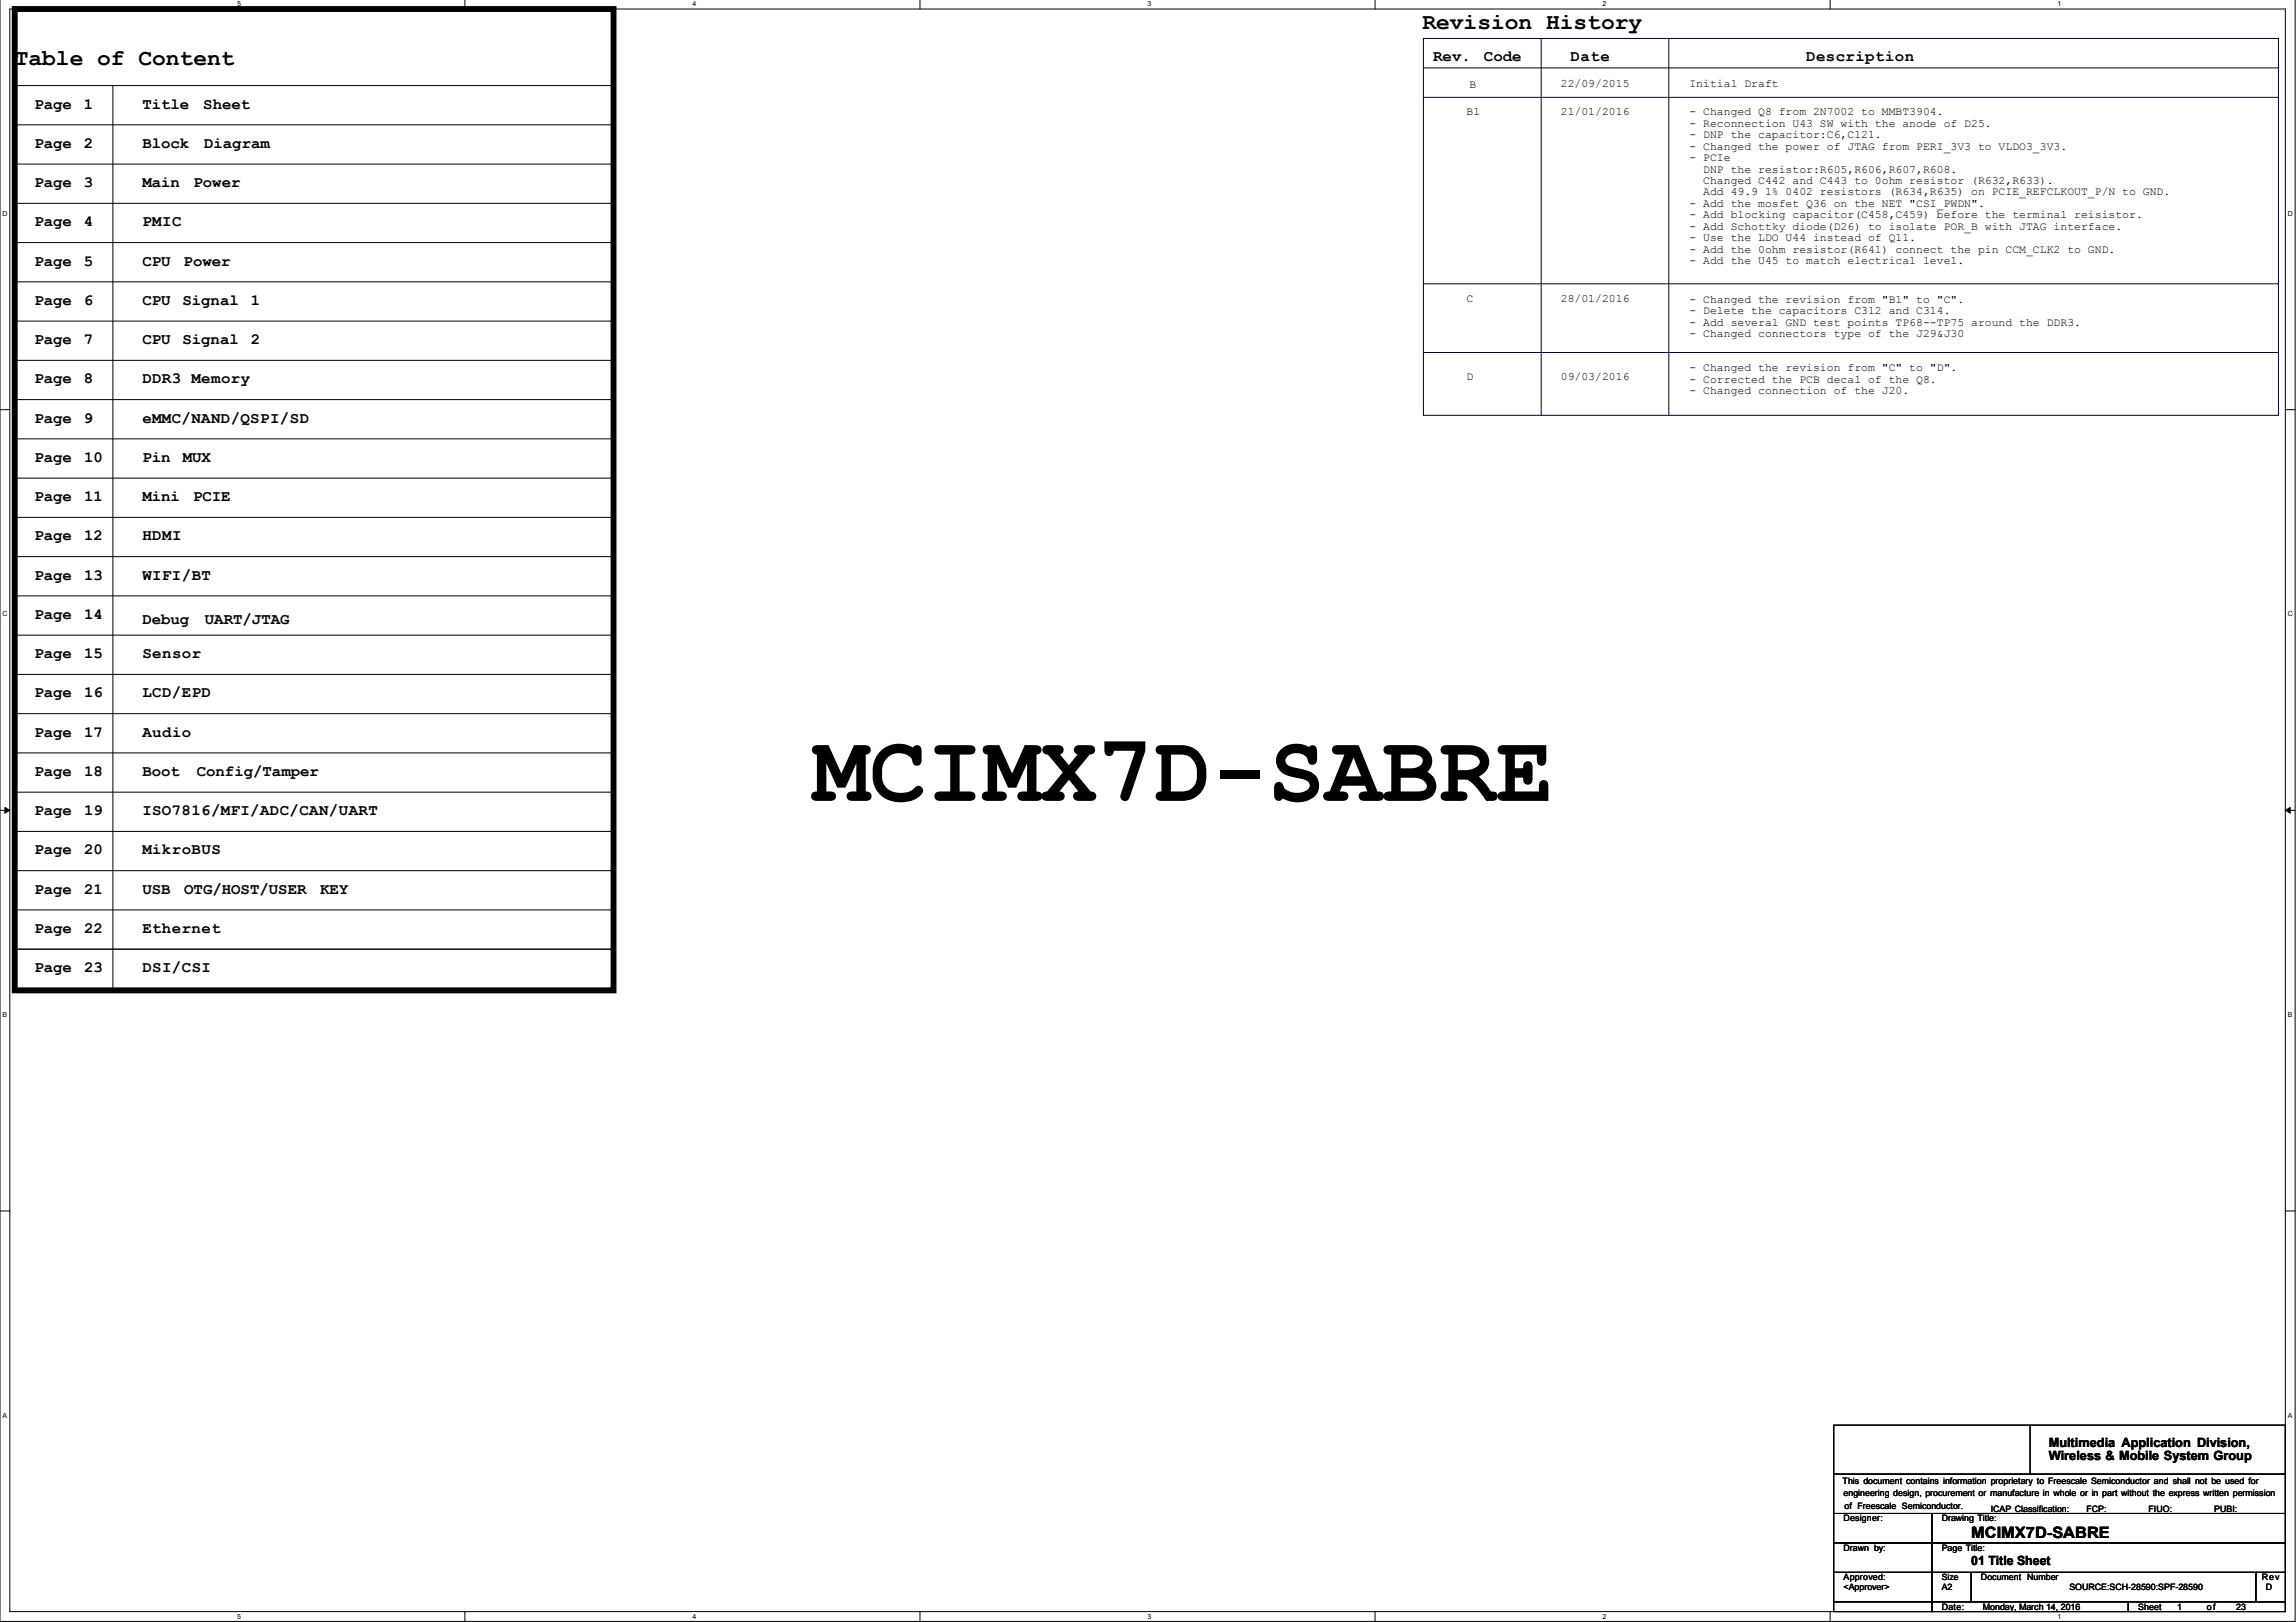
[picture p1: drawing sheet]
<svg xmlns="http://www.w3.org/2000/svg" width="297mm" height="210mm" viewBox="0 0 297 210" stroke-linecap="round" stroke-linejoin="round" font-family="sans-serif">
<defs><g id="words">
<text font-size="12.2" x="105.2" y="103.6">MCIMX7D-SABRE</text>
<g font-size="3">
<text x="184" y="3.8">Revision History</text>
<text x="1.9" y="8.5">Table of Content</text>
</g>
<g font-size="2">
<text x="185.4" y="8">Rev.</text>
<text x="192" y="8">Code</text>
<text x="203.2" y="8">Date</text>
<text x="233.7" y="8">Description</text>
<text x="4.4" y="14">Page</text>
<text x="10.8" y="14">1</text>
<text x="18.4" y="14">Title</text>
<text x="26.3" y="14">Sheet</text>
<text x="4.4" y="19.1">Page</text>
<text x="10.8" y="19.1">2</text>
<text x="18.4" y="19.1">Block</text>
<text x="26.4" y="19.1">Diagram</text>
<text x="4.4" y="24.2">Page</text>
<text x="4.4" y="29.3">Page</text>
<text x="10.8" y="24.2">3</text>
<text x="10.8" y="29.3">4</text>
<text x="18.4" y="24.2">Main</text>
<text x="18.4" y="29.3">PMIC</text>
<text x="25" y="24.2">Power</text>
<text x="4.4" y="34.4">Page</text>
<text x="10.8" y="34.4">5</text>
<text x="18.4" y="34.4">CPU</text>
<text x="23.8" y="34.4">Power</text>
<text x="4.4" y="39.4">Page</text>
<text x="10.8" y="39.4">6</text>
<text x="18.4" y="39.4">CPU</text>
<text x="23.6" y="39.4">Signal</text>
<text x="32.4" y="39.4">1</text>
<text x="4.4" y="44.5">Page</text>
<text x="10.8" y="44.5">7</text>
<text x="18.4" y="44.5">CPU</text>
<text x="23.6" y="44.5">Signal</text>
<text x="32.4" y="44.5">2</text>
<text x="4.4" y="49.6">Page</text>
<text x="10.8" y="49.6">8</text>
<text x="18.4" y="49.6">DDR3 Memory</text>
<text x="4.4" y="54.7">Page</text>
<text x="4.4" y="59.8">Page</text>
<text x="10.8" y="54.7">9</text>
<text x="10.9" y="59.8">10</text>
<text x="18.4" y="54.7">eMMC/NAND/QSPI/SD</text>
<text x="18.4" y="59.8">Pin</text>
<text x="23.7" y="59.8">MUX</text>
<text x="4.4" y="64.8">Page</text>
<text x="10.9" y="64.8">11</text>
<text x="18.4" y="64.8">Mini</text>
<text x="25" y="64.8">PCIE</text>
<text x="4.4" y="69.9">Page</text>
<text x="10.9" y="69.9">12</text>
<text x="18.4" y="69.9">HDMI</text>
<text x="4.4" y="75">Page</text>
<text x="10.9" y="75">13</text>
<text x="18.4" y="75">WIFI/BT</text>
<text x="4.4" y="80.1">Page</text>
<text x="10.9" y="80.1">14</text>
<text x="18.4" y="80.7">Debug</text>
<text x="26.5" y="80.7">UART/JTAG</text>
<text x="4.4" y="85.2">Page</text>
<text x="10.9" y="85.2">15</text>
<text x="18.4" y="85.2">Sensor</text>
<text x="4.4" y="90.2">Page</text>
<text x="4.4" y="95.3">Page</text>
<text x="10.9" y="90.2">16</text>
<text x="10.9" y="95.3">17</text>
<text x="18.4" y="90.2">LCD/EPD</text>
<text x="18.4" y="95.3">Audio</text>
<text x="4.4" y="100.4">Page</text>
<text x="10.9" y="100.4">18</text>
<text x="18.4" y="100.4">Boot</text>
<text x="25.5" y="100.4">Config/Tamper</text>
<text x="4.4" y="105.5">Page</text>
<text x="10.9" y="105.5">19</text>
<text x="18.4" y="105.5">ISO7816/MFI/ADC/CAN/UART</text>
<text x="4.4" y="110.6">Page</text>
<text x="10.9" y="110.6">20</text>
<text x="18.4" y="110.6">MikroBUS</text>
<text x="4.4" y="115.6">Page</text>
<text x="10.9" y="115.6">21</text>
<text x="18.4" y="115.6">USB</text>
<text x="23.8" y="115.6">OTG/HOST/USER</text>
<text x="41.4" y="115.6">KEY</text>
<text x="4.4" y="120.7">Page</text>
<text x="4.4" y="125.8">Page</text>
<text x="10.9" y="120.7">22</text>
<text x="10.9" y="125.8">23</text>
<text x="18.4" y="125.8">DSI/CSI</text>
<text x="18.4" y="120.7">Ethernet</text>
<text x="255" y="199">MCIMX7D-SABRE</text>
</g>
<g font-size="1.7">
<text x="265" y="187.2">Multimedia Application Division,</text>
<text x="265" y="188.9">Wireless &amp; Mobile System Group</text>
<text x="255" y="202.5">01 Title Sheet</text>
</g>
<g font-size="1.5">
<text x="190.1" y="11.4">B</text>
<text x="201.9" y="11.2">22/09/2015</text>
<text x="218.6" y="11.2">Initial Draft</text>
<text x="189.7" y="14.9">B1</text>
<text x="201.9" y="14.9">21/01/2016</text>
<text x="218.6" y="14.9">- Changed Q8 from 2N7002 to MMBT3904.</text>
<text x="218.6" y="16.4">- Reconnection U43 SW with the anode of D25.</text>
<text x="218.6" y="17.9">- DNP the capacitor:C6,C121.</text>
<text x="218.6" y="19.4">- Changed the power of JTAG from PERI_3V3 to VLDO3_3V3.</text>
<text x="218.6" y="20.8">- PCIe</text>
<text x="220.3" y="22.3">DNP the resistor:R605,R606,R607,R608.</text>
<text x="220.3" y="23.8">Changed C442 and C443 to 0ohm resistor (R632,R633).</text>
<text x="218.6" y="26.8">- Add the mosfet Q36 on the NET &quot;CSI_PWDN&quot;.</text>
<text x="218.6" y="28.3">- Add blocking capacitor(C458,C459) before the terminal reisistor.</text>
<text x="218.6" y="29.7">- Add Schottky diode(D26) to isolate POR_B with JTAG interface.</text>
<text x="220.3" y="25.3">Add 49.9 1% 0402 resistors (R634,R635) on PCIE_REFCLKOUT_P/N to GND.</text>
<text x="218.6" y="31.2">- Use the LDO U44 instead of Q11.</text>
<text x="218.6" y="32.7">- Add the 0ohm resistor(R641) connect the pin CCM_CLK2 to GND.</text>
<text x="218.6" y="34.2">- Add the U45 to match electrical level.</text>
<text x="189.7" y="39">C</text>
<text x="201.9" y="39">28/01/2016</text>
<text x="218.6" y="39.2">- Changed the revision from &quot;B1&quot; to &quot;C&quot;.</text>
<text x="218.6" y="40.7">- Delete the capacitors C312 and C314.</text>
<text x="218.6" y="42.1">- Add several GND test points TP68--TP75 around the DDR3.</text>
<text x="218.6" y="43.6">- Changed connectors type of the J29&amp;J30</text>
<text x="189.7" y="49.2">D</text>
<text x="201.9" y="49.2">09/03/2016</text>
<text x="218.6" y="48.1">- Changed the revision from &quot;C&quot; to &quot;D&quot;.</text>
<text x="218.6" y="49.5">- Corrected the PCB decal of the Q8.</text>
<text x="218.6" y="51">- Changed connection of the J20.</text>
</g>
<g font-size="1.1">
<text x="238.4" y="192.1">This document contains information proprietary to Freescale Semiconductor and shall not be used for</text>
<text x="238.5" y="196.9">Designer:</text>
<text x="238.5" y="193.6">engineering design, procurement or manufacture in whole or in part without the express written permi</text>
<text x="238.5" y="193.6">engineering design, procurement or manufacture in whole or in part without the express written permission</text>
<text x="238.6" y="195.2">of Freescale Semiconductor.</text>
<text x="251.2" y="196.9">Drawing Title:</text>
<text x="257.6" y="195.6">ICAP Classification:</text>
<text x="269.9" y="195.6">FCP:</text>
<text x="273.4" y="195.6">_____</text>
<text x="278" y="195.6">FIUO:</text>
<text x="281.9" y="195.6">_____</text>
<text x="286.5" y="195.6">PUBI:</text>
<text x="290.4" y="195.6">_____</text>
<text x="291.7" y="193.6">ssion</text>
<text x="238.5" y="200.7">Drawn by:</text>
<text x="251.2" y="200.7">Page Title:</text>
<text x="238.5" y="204.5">Approved:</text>
<text x="238.5" y="205.8">&lt;Approver&gt;</text>
<text x="251.2" y="204.5">Size</text>
<text x="251.2" y="208.3">Date:</text>
<text x="251.2" y="205.8">A2</text>
<text x="256.3" y="204.5">Document Number</text>
<text x="256.5" y="208.3">Monday, March 14, 2016</text>
<text x="267.7" y="205.8">SOURCE:SCH-28590:SPF-28590</text>
<text x="276.6" y="208.3">Sheet</text>
<text x="281.7" y="208.3">1</text>
<text x="285.5" y="208.3">of</text>
<text x="289.3" y="208.3">23</text>
<text x="292.6" y="204.5">Rev</text>
<text x="293.1" y="205.8">D</text>
</g>
<g font-size=".9">
<text x="30.7" y=".8">5</text>
<text x="89.6" y=".8">4</text>
<text x="148.5" y=".8">3</text>
<text x="207.3" y=".8">2</text>
<text x="266.2" y=".8">1</text>
<text x=".3" y="27.9">D</text>
<text x="296" y="27.9">D</text>
<text x=".3" y="79.7">C</text>
<text x="296" y="79.7">C</text>
<text x=".3" y="131.6">B</text>
<text x="296" y="131.6">B</text>
<text x=".3" y="183.4">A</text>
<text x="296" y="183.4">A</text>
<text x="30.7" y="209.5">5</text>
<text x="89.6" y="209.5">4</text>
<text x="148.5" y="209.5">3</text>
<text x="207.3" y="209.5">2</text>
<text x="266.2" y="209.5">1</text>
</g>
</g></defs>
<path d="M0 -.1v209.9h296.9v-209.9M1.3 1.2h294.4v207.4h-294.4z" fill="none" stroke="#000" stroke-width=".13"/>
<g fill="#fff">
<path d="M30.7 0h.5v1h-.5z"/>
<path d="M30.7 208.7h.5v1h-.5z"/>
</g>
<path d="M60.1 -.1v1.3M60.1 208.6v1.2" fill="none" stroke="#000" stroke-width=".13"/>
<g fill="#fff">
<path d="M89.6 0h.5v1h-.5z"/>
<path d="M89.6 208.7h.5v1h-.5z"/>
</g>
<path d="M119 -.1v1.3M119 208.6v1.2" fill="none" stroke="#000" stroke-width=".13"/>
<g fill="#fff">
<path d="M148.5 0h.4v1h-.4z"/>
<path d="M148.5 208.7h.4v1h-.4z"/>
</g>
<path d="M177.9 -.1v1.3M177.9 208.6v1.2" fill="none" stroke="#000" stroke-width=".13"/>
<g fill="#fff">
<path d="M207.3 0h.5v1h-.5z"/>
<path d="M207.3 208.7h.5v1h-.5z"/>
</g>
<path d="M236.8 -.1v1.3M236.8 208.6v1.2" fill="none" stroke="#000" stroke-width=".13"/>
<g fill="#fff">
<path d="M266.2 0h.5v1h-.5z"/>
<path d="M266.2 208.7h.5v1h-.5z"/>
<path d="M.3 27.1h.7v1h-.7z"/>
<path d="M296 27.1h.6v1h-.6z"/>
<path d="M.3 78.9h.7v1h-.7z"/>
<path d="M296 78.9h.6v1h-.6z"/>
</g>
<path d="M0 53h1.3M295.7 53h1.2" fill="none" stroke="#000" stroke-width=".13"/>
<g fill="#fff">
<path d="M.3 130.8h.6v1h-.6z"/>
<path d="M296 130.8h.6v1h-.6z"/>
</g>
<path d="M0 104.9h1.3M295.7 104.9h1.2" fill="none" stroke="#000" stroke-width=".13"/>
<path d="M.6 104.5l.7 .4-.7 .3zM295.7 104.9l.6-.4v.7z" fill="#000" stroke="#000" stroke-width=".13"/>
<g fill="#fff">
<path d="M.3 182.6h.6v1h-.6z"/>
<path d="M296 182.6h.6v1h-.6z"/>
</g>
<g fill="none" stroke="#000" stroke-width=".13">
<path d="M1.9 16.2h77.5M2.2 11.1h.1M2.2 11.1h77M14.6 11.1v117.1M79.2 11.1h.1M79.4 16.2h.1M1.9 21.2h77.5M1.9 31.4h77.5M1.9 26.3h77.5M1.9 36.5h77.5M79.4 21.2h.1M79.4 31.4h.1"/>
<path d="M79.4 26.3h.1M79.4 36.5h.1M1.9 51.7h77.5M1.9 41.6h77.5M1.9 46.6h77.5M1.9 56.8h77.5M79.4 51.7h.1M79.4 41.6h.1M79.4 46.6h.1M79.4 56.8h.1M1.9 61.9h77.5M1.9 72h77.5"/>
<path d="M1.9 67h77.5M1.9 77.1h77.5M79.4 61.9h.1M79.4 72h.1M79.4 67h.1M79.4 77.1h.1M1.9 82.2h77.5M1.9 92.4h77.5M1.9 87.3h77.5M1.9 97.4h77.5M79.4 82.2h.1M79.4 92.4h.1"/>
<path d="M79.4 87.3h.1M79.4 97.4h.1M1.9 102.5h77.5M1.9 112.7h77.5M1.9 107.6h77.5M1.9 117.8h77.5M79.4 102.5h.1M79.4 112.7h.1M79.4 107.6h.1M79.4 117.8h.1M1.9 122.8h77.5M1.9 127.9h77.5"/>
<path d="M14.6 128.2h.1M79.4 122.8h.1M79.4 127.9h.1M0 156.7h1.3M295.7 156.7h1.2M237.2 195.9h12.7v3.8h-12.7zM237.2 199.7h12.7v3.8h-12.7zM237.2 190.8h58.5v5.1h-58.5zM237.2 184.4h58.5v6.4h-58.5zM249.9 195.9h45.8v3.8h-45.8zM249.9 199.7h45.8v3.8h-45.8zM262.6 190.8h.1"/>
<path d="M262.6 184.4v6.4M237.2 203.5h12.7v3.8h-12.7zM237.2 207.3h12.7v1.3h-12.7zM249.9 203.5h5.1v3.8h-5.1zM249.9 207.3h25.4v1.3h-25.4zM255 203.5h36.8v3.8h-36.8zM275.3 207.3h20.4v1.3h-20.4zM291.8 203.5h3.9v3.8h-3.9z"/>
</g>
<path d="M1.9 1.2h77.5v127h-77.5z" fill="none" stroke="#000" stroke-width=".76"/>
<g fill="none" stroke="#000040" stroke-width=".13">
<path d="M184.1 5h110.7v48.7h-110.7zM184.1 8.8h110.5M184.1 12.6h110.5M199.4 5v48.7M215.9 5v48.7M294.6 8.8h.1M294.6 12.6h.1M184.1 36.7h110.5M294.6 36.7h.1M184.1 45.6h110.5M199.4 53.7h.1M215.9 53.7h.1"/>
<path d="M294.6 45.6h.1"/>
</g>
<use href="#words"/>
</svg>
